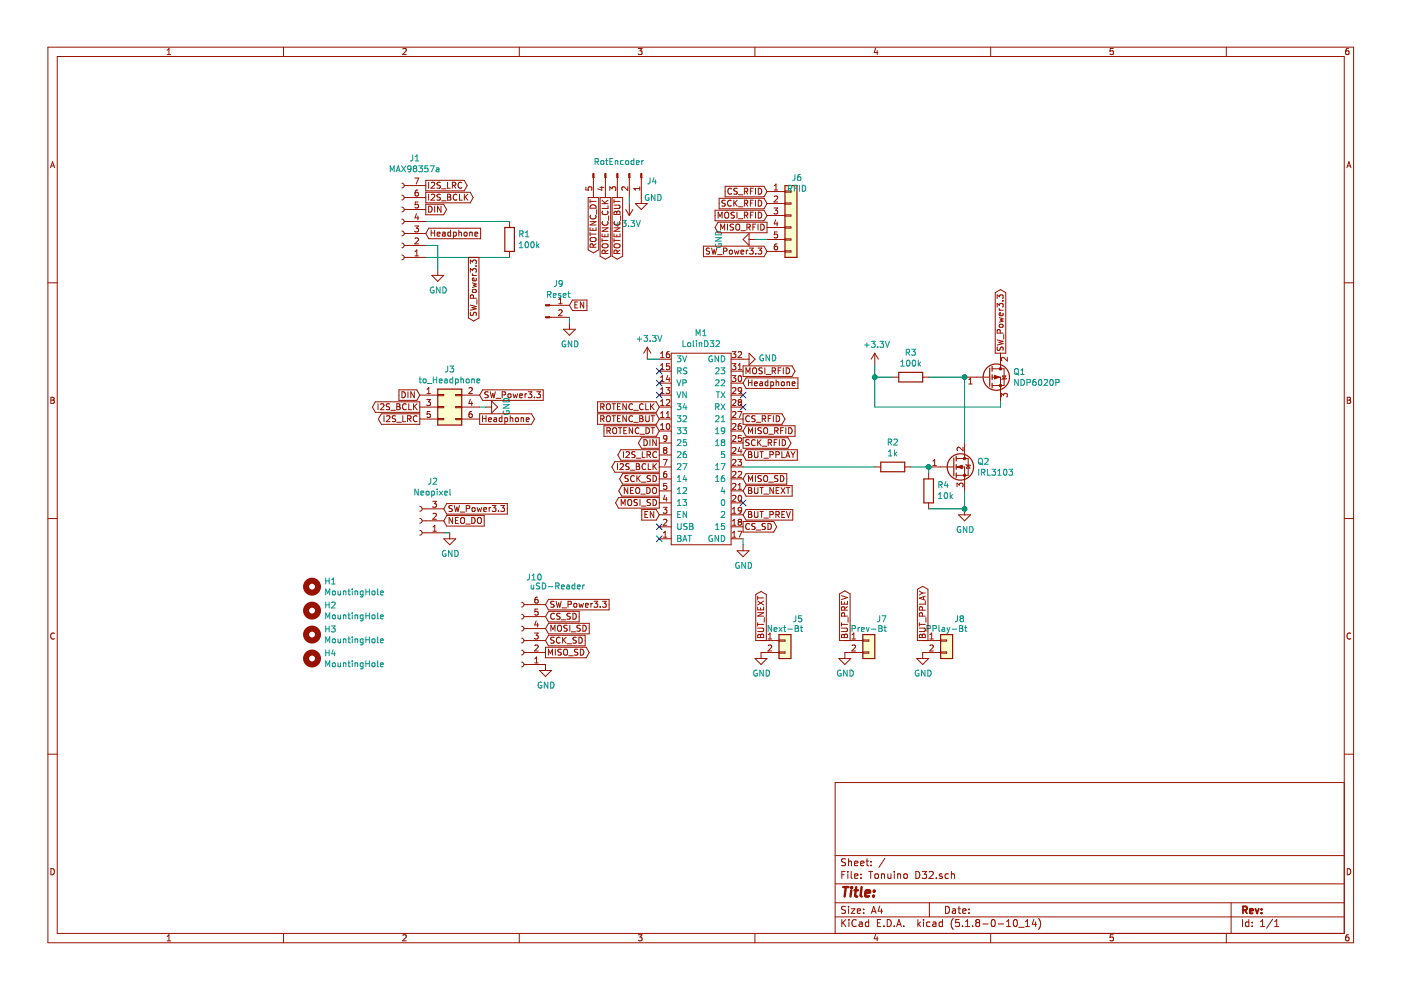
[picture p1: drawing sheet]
<svg xmlns="http://www.w3.org/2000/svg" width="297mm" height="210mm" viewBox="0 0 297 210" stroke-linecap="round" stroke-linejoin="round" font-family="sans-serif">
<path d="M.2 0h296.9v209.9h-296.9z" fill-rule="evenodd" fill="#fff" stroke="#fff" stroke-width=".21"/>
<g fill="none" stroke="#981200" stroke-width=".21">
<path d="M10.2 10h276.8v189.9h-276.8zM12.1 12h272.9v185.9h-272.9zM35.4 11.6h.8M35.4 10.6l.4-.3v1.3M60.1 10v2M85.4 10.4l.5-.1 .2 .3-.8 1h.8M110.1 10v2M135.3 10.3h.8l-.4 .5 .4 .1v.5l-.2 .2-.6-.2M160.1 10v2M185.6 10.2l-.3 .9h.9M186 10.7v.9M210 10v2"/>
<path d="M236 10.3h-.6l-.1 .6 .7-.1v.6l-.2 .2-.5-.2M260 10v2M285.9 10.3h-.4l-.1 .3-.1 .7 .2 .3 .5-.2-.1-.6h-.4l-.2 .2M10.7 35.6l.4-1.3 .5 1.3M10.8 35.2h.7M85.2 38.8a.51 .51 0 0 1 .5 .5 .51 .51 0 0 1-.5 .6M85.7 39.3h4.6M87.9 37.7h.9l-.6 1.3M90.3 38.2h8.1l.7 1.1-.7 1.2h-8.1zM90.9 38.6v1.3M91.4 38.8l.5-.2 .3 .4-.8 .9h.8M93.4 38.7l-.5-.1-.3 .3 .2 .3 .5 .2v.4l-.2 .1h-.5"/>
<path d="M94.9 38.6v1.3h.6M95.9 39.3l.6-.1 .1-.1v-.3l-.7-.2v1.3M96.2 39.3l.4 .6M97.9 38.8a.56 .56 0 0 0-.7 .1 .56 .56 0 0 0 0 .7l.3 .3 .4-.1M124.2 39.7v.6h.6l-.1-.4 .3-.3h.3l.2 .3-.1 .4M125.8 37.7v4.2M127.2 39.7h.8M127.6 39.6v.7l-.9-.3M128.4 37.7v4.2M130.9 37.7v4.2M133.1 39.6v.8l-.9-.8-.4 .3 .2 .4M133.4 37.7v4.2"/>
<path d="M135.6 39.6v.7M135.6 40h-1.2l.3 .3M136 37.7v5.5M153.7 39.5h8.3l.6 1.1-.6 1.1h-8.3zM156.3 40l-.5-.1-.2 .1 .1 .5 .6 .2v.2l-.2 .3-.5-.1M159.7 39.9h-.6v1.3M160.2 39.9v1.3M160.8 39.9a.64 .64 0 0 1 .7 .6 .64 .64 0 0 1-.7 .7zM164.1 39.4l.4-.4v1.3M285.6 35.6l.4-1.3 .4 1.3M285.7 35.2h.6M10.2 60h1.9"/>
<path d="M85.2 41.4a.51 .51 0 0 1 .5 .5 .51 .51 0 0 1-.5 .5M85.2 43.9a.51 .51 0 0 1 .5 .5 .51 .51 0 0 1-.5 .5M85.2 46.5a.51 .51 0 0 1 .5 .5 .51 .51 0 0 1-.5 .5M85.2 49a.51 .51 0 0 1 .5 .5 .51 .51 0 0 1-.5 .5M85.2 51.5a.51 .51 0 0 1 .5 .5 .51 .51 0 0 1-.5 .5M85.2 54.1a.51 .51 0 0 1 .5 .5 .51 .51 0 0 1-.5 .5M85.7 41.9h4.6M85.7 44.4h4.6M85.7 47h4.6M85.7 49.5h4.6M85.7 52h4.6M85.7 54.6h4.6"/>
<path d="M87.9 47.9h.8l-.4 .5 .3 .1 .1 .4-.2 .3-.6-.2M88 50.6l.5-.2 .2 .4-.8 .9h.8M88 54.2h.7M88 53.3l.4-.3v1.2M88.3 45.3l-.3 .9h.8M88.6 40.3h-.2a.79 .79 0 0 0-.2 1.3l.4-.1 .1-.5-.2-.2h-.3l-.2 .2M88.6 45.8v.8M88.6 42.8h-.5l-.1 .6 .5-.1 .2 .3v.3l-.2 .2-.5-.1M90.3 43.3h3.8l.6 1.1-.6 1.1h-3.8zM90.3 40.8h9.4l.6 1.1-.6 1.1h-9.4zM90.9 41.2v1.2M90.9 43.7a.64 .64 0 0 1 .7 .6 .64 .64 0 0 1-.7 .7z"/>
<path d="M90.9 48.4h11v2.2h-11l-.6-1.1zM91.4 48.8v1.3M91.4 49.4h.8M91.4 41.3l.5-.1 .3 .3-.8 .9h.8M91.5 58.4h2.6l-1.3 1.3zM92.2 43.7v1.3M92.2 48.8v1.3M92.7 49.6l.6-.1-.1-.2-.3-.1-.2 .2 .1 .6h.4M92.8 57.1v1.3M93.4 41.3l-.5-.1-.3 .2 .2 .3 .5 .3v.3l-.2 .1h-.5M93.5 43.7v1.3l-.7-1.3v1.3M93.6 42.6h1"/>
<path d="M93.6 40h1M93.9 49.3h.4l.1 .8M94.4 49.5l-.6 .3 .2 .3 .4-.1M94.9 41.2h.4l.3 .2-.3 .4 .3 .2-.2 .4h-.5zM94.9 41.8h.4M95.5 49.3l-.3-.1-.3 .3 .1 .5h.5M95.5 48.8v1.3M96.1 49.3l.4-.1 .2 .3-.1 .5h-.5M96.1 49.2v1.3M96.9 41.3a.56 .56 0 0 0-.8 .5 .56 .56 0 0 0 .8 .5M97.3 49.3h.5v.8M97.3 48.8v1.3"/>
<path d="M97.4 41.2v1.2h.6M98.4 41.2v1.2M98.5 49.3h.5l-.1 .7-.3 .1-.2-.3zM98.6 41.7l.6 .7M99.2 41.2l-.8 .7M99.3 54.6h2.2v12.8l-1.1 .7-1.1-.7zM99.6 49.3h.5v.8M99.6 49.2v.9M99.7 55.9v-.8l.5 .5 .1-.4h.6l.1 .2-.1 .5M99.7 57.7v-.8l.5 .5 .1-.4 .5-.1 .2 .3-.1 .5M100.1 58.4h.9M100.1 58l.3 .4"/>
<path d="M100.1 60l.9 .2-.6 .3 .6 .2-.9 .3M100.7 49.6l.6-.1-.1-.2-.3-.1-.2 .2v.6h.5M100.9 56.4h.1M100.9 59l.1 .4-.2 .2-.6-.1v-.5l.3-.1 .1 .7M108 47v1.2M108 53.3v1.3M124.7 41.9h2.2v11.1l-1.1 .6-1.1-.6zM125.1 42.3v.8M125.1 48.3v.5h1.3v-.5M125.1 49.3v.7M125.1 49.6h1.3M125.1 47h1.3l-1.3 .7h1.3"/>
<path d="M125.1 42.7h1.3M125.2 45.6a.58 .58 0 0 0 .5 .8 .58 .58 0 0 0 .6-.7l-.1-.1M125.3 50.4h.9l.2 .3-.2 .5h-.7a.44 .44 0 0 1-.4-.5zM125.3 43.5a.67 .67 0 0 1 .7 0 .67 .67 0 0 1 .4 .6h-1.3zM125.7 48.4v.4M125.8 52.4l-.1-.6-.2-.1-.3 .1-.1 .6h1.3M126.4 51.7l-.6 .4M126.5 44.5v.9M127.2 41.9h2.3v12.4l-1.1 .7-1.2-.7zM127.6 49.6v.6h1.3v-.6M127.6 50.6v.7M127.6 51h1.3"/>
<path d="M127.6 48.3h1.3l-1.3 .7h1.3M127.6 43.2h1.3M127.6 42.4l.8 .8M127.7 51.9l.4-.2 .8 .2v.5l-.8 .1a.45 .45 0 0 1-.5-.5zM127.8 44.8a.55 .55 0 0 0 .1 .7 .55 .55 0 0 0 .7 0l.3-.4-.1-.3M127.8 47a.56 .56 0 0 0 .5 .8 .56 .56 0 0 0 .5-.8M128.3 49.8v.4M128.3 53.7v-.6h-.5l-.2 .6h1.3M128.9 53l-.6 .4M128.9 43.6v.6h-1.3M128.9 42.4l-.7 .6M129 45.8v.9"/>
<path d="M129.3 40.4v-.8l.5 .4 .1-.3 .4-.1 .3 .3-.2 .5M129.8 41.9h2.2v12.4l-1.1 .7-1.1-.7zM130.2 43.5h1l.2 .2v.3l-.2 .2h-1M130.2 49.6v.6h1.2v-.6M130.2 42.7h1.2M130.2 51h1.2M130.2 48.3h1.2l-1.2 .7h1.2M130.2 42.3v.8M130.2 50.6v.7M130.3 51.9l.3-.2 .8 .2v.5l-.8 .1a.45 .45 0 0 1-.4-.5zM130.3 44.9l.2-.1 .3 .2 .2-.2h.3l.1 .7h-1.2zM130.3 47a.56 .56 0 0 0 .5 .8 .56 .56 0 0 0 .5-.8"/>
<path d="M130.8 45v.5M130.8 49.8v.4M130.8 53.7v-.6h-.5l-.1 .6h1.2M131.4 53l-.6 .4M131.6 45.8v.9M132.7 44.4l.7 1.3M133.4 43.2v2.5M134.2 44.4l-.8 1.3M134.7 43.2h2.5l-1.2 1.2zM149.1 52.2h12.9l.6 1.1-.6 1.1h-12.9zM150.4 52.7l-.4-.1-.2 .1v.5l.5 .1 .1 .3-.2 .3-.5-.1M150.9 52.6l.3 1.3 .2-.9 .3 .9 .3-1.3"/>
<path d="M151.6 44.6h10.4l.6 1.1-.6 1.1h-10.4zM152.1 54h1M152.2 47.1h10.4v2.2h-10.4l-.6-1.1zM152.3 46.3v-1.3l.4 .9 .4-.9v1.3M152.5 42h9.5l.6 1.2-.6 1.1h-9.5zM152.8 48.8v-1.3l.4 .9 .4-.9v1.3M153.4 53.3l.6-.1 .1-.2v-.3l-.7-.1v1.3M153.7 45.2l.2-.2a.45 .45 0 0 1 .6 .4l-.2 .8h-.5a.92 .92 0 0 1-.1-1zM153.8 42.5l-.5-.1-.2 .2 .1 .4 .5 .2 .1 .3-.3 .2h-.4M154.2 47.5v1.3M154.7 53.1l.3-.1 .3 .3-.1 .5-.5-.1zM155 42.6a.56 .56 0 0 0-.8 .5 .56 .56 0 0 0 .8 .5"/>
<path d="M155.1 40a.56 .56 0 0 0-.7 .1 .56 .56 0 0 0 0 .8l.3 .3 .4-.2M155.5 47.6l-.5-.1-.1 .1v.5l.5 .2 .1 .3-.2 .2-.5-.1M155.6 42.4v1.3M155.7 45.1l-.5-.1-.2 .1v.4l.6 .2 .1 .3-.2 .3-.5-.1M155.7 53l.2 .9 .3-.6 .2 .6 .3-.9M155.8 43l.5 .7M156 47.7l.3-.2a.44 .44 0 0 1 .5 .5v.6l-.5 .2-.3-.2zM156.3 45v1.3M156.3 42.4l-.7 .8M156.6 46.4h.9M156.6 43.8h.9M156.6 41.3h.9"/>
<path d="M157.1 53.4l.6-.1-.1-.2-.3-.1-.2 .2 .1 .6h.4M157.1 48.9h1M157.8 43.1h.6l.1-.5-.7-.2v1.3M157.8 40.6l.6-.1 .1-.5-.7-.1v1.3M157.8 45.6h.6l.1-.5-.7-.1v1.3M158.1 45.6l.4 .7M158.1 43.1l.4 .6M158.1 40.6l.4 .6M158.2 53v.9M158.4 48.2l.6-.1v-.5l-.6-.1v1.3M158.6 53l-.4 .3M158.7 48.2l.4 .6"/>
<path d="M158.8 49.5v2.5l-1.3-1.2zM158.8 50.8h1.3M158.9 52.6h.8l-.4 .5 .3 .1 .1 .4-.2 .3-.6-.2M159.1 43.1h.4M159.1 40.5h.4M159.1 45.6h.4M159.6 48.1h.4M159.7 45h-.6v1.3M159.7 42.4h-.6v1.3M160.2 42.4v1.3M160.2 45v1.3M160.2 53.7v.2"/>
<path d="M160.2 47.5h-.6v1.3M160.7 47.5v1.3M160.7 52.6h.8l-.4 .5 .4 .1v.5l-.2 .2-.6-.2M160.8 42.4a.64 .64 0 0 1 .7 .7 .64 .64 0 0 1-.7 .6zM160.8 45a.64 .64 0 0 1 .7 .6 .64 .64 0 0 1-.7 .7zM161.3 47.5a.64 .64 0 0 1 .7 .7 .64 .64 0 0 1-.7 .6zM162.6 50.8h3.8M162.6 40.6h3.8M162.6 43.2h3.8M162.6 45.7h3.8M162.6 48.2h3.8M162.6 53.3h3.8"/>
<path d="M164.1 44.1h.8l-.4 .5 .3 .1 .1 .4-.3 .3-.5-.2M164.1 41.7l.5-.1 .3 .3-.8 .9h.8M164.1 40.3h.8M164.5 46.6l-.4 .9h.8M164.8 51.7h-.3a.79 .79 0 0 0-.1 1.3l.4-.1 .1-.5-.3-.2h-.2l-.3 .2M164.8 47.1v.8M164.8 49.2h-.6l-.1 .6 .5-.1 .3 .2v.3l-.3 .2-.5-.1M166.4 43h1.3v.3h-1.3zM166.4 40.5h1.3v.2h-1.3zM166.4 45.6h1.3v.2h-1.3zM166.4 48.1h1.3v.3h-1.3zM166.4 50.6h1.3v.3h-1.3z"/>
<path d="M166.4 53.2h1.3v.2h-1.3zM285 60h2M99.7 64.7l1.3 .3-.9 .2 .9 .3-1.3 .3M99.8 66.2l-.1 .5 .1 .2 .5-.1 .2-.5 .3-.1 .2 .2-.1 .5M100.2 61.5l.6-.1 .2 .2-.1 .3-.6 .1zM100.4 63.2l-.1-.6h-.5l-.1 .6h1.3M101.1 63.5v1M116.5 67.3h4.2M116.5 64.7h4.2M118.5 64.4h.7M118.5 63.5l.3-.4v1.3M118.5 65.8l.4-.1 .3 .3-.8 .9h.8"/>
<path d="M119.5 69.8h2.5l-1.3 1.3zM120.7 68.5v1.3M121.4 63.6h3v2.3h-3l-.7-1.2zM121.9 64.6h.4M122.5 64h-.6v1.3h.6M123.8 64v1.3l-.8-1.3v1.3M137.2 73.6l-.7 1.3M137.2 73.6v2.6M137.2 73.6l.8 1.3M139.8 78.7h2.5M139.8 76.2h2.5M140.1 74.9l.3-.3v1.2"/>
<path d="M140.1 77.5l.3-.4v1.3M140.1 80l.3-.4v1.3M140.1 78.4h.7M140.1 75.8h.7M141.6 79.6l-.3 .9h.8M141.9 74.6l-.4 .1-.2 .4v.6l.6 .1 .1-.2-.1-.5-.4-.1-.2 .3M141.9 77.1h-.6v.6l.5-.1 .2 .2v.3l-.2 .3-.5-.2M142.3 74.9h12.7v40.6h-12.7zM155 78.7h2.5M155 76.2h3.8M155.2 79.6h.8l-.4 .5 .4 .1v.6l-.2 .1-.6-.1M155.2 77.1h.8l-.4 .5 .4 .1v.5l-.2 .2-.6-.2"/>
<path d="M155.2 74.6h.8l-.4 .4 .4 .2v.5l-.2 .1-.6-.1M156.5 77.5l.4-.4v1.3M156.5 78.4h.7M156.5 74.7l.5-.1 .2 .3-.7 .9h.7M156.6 79.8l.2-.2a.67 .67 0 0 1 .5 .7 .67 .67 0 0 1-.5 .6l-.3-.5zM157.5 77.6h10.4l.7 1.1-.7 1.1h-10.4zM158.2 79.3v-1.3l.4 .9 .4-.9v1.3M158.8 74.9l1.3 1.3-1.3 1.2zM159.6 78.2l.3-.2 .3 .1a.78 .78 0 0 1-.1 1.2l-.5-.2zM161.6 78.1l-.5-.1-.2 .1 .1 .4 .6 .3v.2l-.2 .3-.5-.1M162.2 78v1.3M162.4 79.4h1"/>
<path d="M163.7 78.6l.7-.1v-.4l-.7-.1v1.3M164 78.6l.5 .7M165 78.6h.4M165.6 78h-.6v1.3M166.1 78v1.3M166.7 78a.64 .64 0 0 1 .7 .6 .64 .64 0 0 1-.7 .7zM185.5 74.9v2.5M185.5 74.9l-.8 1.3M185.5 74.9l.7 1.3M189.3 80h1.2M195.6 80h1.3M204.5 80h5.3"/>
<path d="M210.3 80h1.8v5M210.3 78.2h2.6v3.5h-2.6M211 62l1.1-.6 1.1 .6v12.9h-2.2zM211.4 63.3v-.8l.5 .4 .1-.3h.6l.1 .5-.1 .2M211.4 65.1v-.8l.5 .5 .1-.4 .5-.1 .2 .3-.1 .5M211.4 72.1l1.3 .3-.9 .2 .9 .3-1.3 .3M211.5 73.6l-.1 .4 .1 .3h.4l.3-.6 .3-.1 .2 .2-.1 .5M211.8 65.4l.3 .4M211.8 67.3l.9 .3-.6 .2 .6 .3-.9 .2M211.8 65.8h.9M211.9 68.9l.6-.2 .2 .5-.2 .2h-.4l-.3-.2zM212.1 70.6l-.1-.6-.2-.1-.3 .1-.1 .6h1.3"/>
<path d="M212.1 74.9v3.3M212.5 79.7h.8l-.4 .6zM212.6 63.8h.1M212.6 66.4l.1 .3-.2 .2h-.6v-.5l.3-.1 .1 .6M212.8 70.9v1M213.6 75.8v.8l-.9-.8-.4 .2 .1 .5M10.8 84.2h.4l.3 .3-.3 .3 .3 .3-.2 .4h-.5zM10.8 84.8h.4M79.6 85.2h9.4v2.2h-9.4l-.6-1.1zM80.1 85.6v1.3M80.7 85.7l.5-.1 .2 .4-.8 .9h.8M80.9 87.7h8.1v2.3h-8.1l-.7-1.2z"/>
<path d="M81.4 88.1v1.3M81.9 88.3l.5-.2 .3 .4-.8 .9h.8M82.6 85.7l-.5-.1-.2 .1v.4l.6 .2 .1 .3-.2 .3-.5-.1M82.9 87h.9M83.9 88.2l-.5-.1-.2 .2v.3l.6 .3 .1 .3-.3 .2h-.4M84.1 86.2h.5M84.1 89.5h1M84.1 85.6l.6 .1 .1 .3-.2 .2 .3 .2-.2 .4-.6 .1zM84.6 82.7h3.8l.6 1.1-.6 1.1h-3.8zM85.2 83.1a.64 .64 0 0 1 .8 .6 .64 .64 0 0 1-.8 .6zM85.4 88.1v1.3h.6M86.1 85.7a.56 .56 0 0 0-.7 .1 .56 .56 0 0 0 0 .8l.4 .3 .3-.2"/>
<path d="M86.4 88.8l.7-.1v-.4l-.7-.2v1.3M86.5 83.1v1.2M86.7 85.6v1.3h.6M86.7 88.8l.5 .6M87.7 85.6v1.3M87.8 83.1v1.2l-.7-1.2v1.2M87.9 86.2l.5 .7M88.4 88.3a.56 .56 0 0 0-.8 .5 .56 .56 0 0 0 .8 .5M88.4 85.6l-.7 .7M89 88.8h3.8M89 86.3h3.8M89 83.8h3.8"/>
<path d="M90.5 84.7h.8l-.5 .5 .4 .1 .1 .5-.3 .2-.5-.1M90.5 83.4h.8M90.5 82.5l.4-.3v1.2M91.2 87.3h-.6l-.1 .6 .5-.2 .3 .3v.3l-.3 .2-.5-.1M92.8 83.6h1.3v.3h-1.3zM92.8 86.2h1.3v.2h-1.3zM92.8 88.7h1.3v.3h-1.3zM96.6 88.7h1.3v.3h-1.3zM96.6 83.6h1.3v.3h-1.3zM96.6 86.2h1.3v.2h-1.3zM97.9 88.8h3.8M97.9 86.3h3.8"/>
<path d="M97.9 83.8h3.8M99.4 82.3l.5-.1 .2 .3-.7 .9h.7M99.7 84.7l-.3 .8h.8M100 87.3h-.2a.79 .79 0 0 0-.1 1.2h.3l.1-.5-.2-.3h-.2l-.3 .3M100 85.1v.9M101.7 87.7h11l.6 1.1-.6 1.2h-11zM102.3 88.7h.7M102.3 88.1v1.3M102.3 82.7h12.9v2.2h-12.9l-.6-1.1zM103 86.3h1.2M103 88.1v1.3M103.5 83.1h-.5l-.2 .1v.3l.6 .3 .1 .3-.2 .2h-.5"/>
<path d="M103.6 89l.6-.1-.1-.3h-.3l-.2 .1 .1 .7h.4M103.9 83.1l.3 1.2 .3-.9 .2 .9 .3-1.2M104.2 85l1.3 1.3-1.3 1.3zM104.7 88.6h.5l.1 .8M105.2 84.5h1M105.3 88.9l-.6 .2 .1 .3h.5M106.4 88.6h-.3l-.3 .2 .1 .6h.5M106.4 88.1v1.3M106.5 83.7h.6l.1-.2-.1-.3-.6-.1v1.2M107 88.6h.4l.2 .2-.1 .6h-.5M107 88.6v1.2M107.7 83.6l.2-.1 .4 .1-.1 .7-.5-.1z"/>
<path d="M108.2 88.7l.5-.1v.8M108.2 88.1v1.3M108.8 83.5l.2 .8 .3-.6 .2 .6 .2-.8M109.4 88.6l.5 .1-.1 .7h-.3l-.2-.2zM110.2 83.9l.6-.1-.1-.3h-.3l-.2 .2v.6h.5M110.5 88.7l.5-.1v.8M110.5 88.6v.8M111.3 83.5v.8M111.6 89l.6-.1-.1-.3h-.3l-.2 .1v.7h.5M111.7 83.5l-.4 .2M112 83.1h.8l-.5 .4 .4 .2v.5l-.2 .1-.5-.1M113.3 84.2v.1"/>
<path d="M113.8 83.1h.8l-.4 .4 .3 .2v.6l-.7-.1M126.7 85.2h12.4l.7 1.1-.7 1.1h-12.4zM126.7 87.7h12.4l.7 1.1-.7 1.2h-12.4zM127.4 86.3l.6-.1v-.5l-.6-.1v1.3M127.4 88.8l.6-.1v-.4l-.6-.2v1.3M127.7 88.8l.4 .6M127.7 86.3l.4 .6M128 90.3h11.1l.7 1.1-.7 1.1h-11.1zM128.6 88.3l.3-.2a.45 .45 0 0 1 .5 .5l-.2 .8h-.4a.92 .92 0 0 1-.2-1.1zM128.6 85.8l.3-.2a.45 .45 0 0 1 .5 .4l-.2 .8h-.4a.92 .92 0 0 1-.2-1zM128.7 91.3h.6l.1-.2-.1-.3-.6-.1v1.2M129 91.3l.4 .6"/>
<path d="M129.8 88.1h.7M129.8 85.6h.7M130 90.9l.2-.2a.44 .44 0 0 1 .5 .4v.7l-.5 .1-.2-.1zM130.1 85.6v1.3M130.1 88.1v1.3M130.4 97.9h9.4v2.2h-9.4l-.7-1.1zM130.9 88.7h.4M130.9 86.2h.4M130.9 98.3v1.3M131.1 90.7h.7M131.4 98.4l.5-.1 .3 .3-.8 1h.8M131.5 90.7v1.2"/>
<path d="M131.5 88.1h-.6v1.3h.6M131.5 85.6h-.6v1.3h.6M131.6 95.3h8.2v2.3h-8.2l-.6-1.1zM132.2 95.8v1.2M132.3 91.3h.4M132.7 95.9l.5-.1 .3 .3-.8 .9h.8M132.8 85.6v1.3l-.7-1.3v1.3M132.8 88.1v1.3l-.7-1.3v1.3M132.8 90.7h-.5v1.2h.5M133.4 98.4l-.5-.1-.2 .1v.4l.6 .2 .1 .3-.2 .3-.5-.1M133.6 99.7h1M134.1 90.7v1.2l-.7-1.2v1.2"/>
<path d="M134.1 88.3a.56 .56 0 0 0-.8 .5 .56 .56 0 0 0 .8 .5M134.1 85.7a.56 .56 0 0 0-.8 .5 .56 .56 0 0 0 .8 .5M134.4 89.5h.9M134.4 87h.9M134.6 95.8h-.4l-.2 .1v.3l.5 .3 .1 .3-.2 .2h-.5M134.9 98.3l.6 .1 .1 .2-.3 .3 .3 .2-.1 .4-.6 .1zM134.9 97.2h1M134.9 98.9h.4M135.5 90.8a.58 .58 0 0 0-.8 .5 .58 .58 0 0 0 .7 .6l.1-.1M135.6 88.1l.6 .2 .1 .2-.2 .2 .3 .3-.2 .4h-.6zM135.6 88.7h.5M135.7 92.1h1"/>
<path d="M136 92.8h3.8v2.2h-3.8l-.6-1.1zM136.2 95.8v1.2h.6M136.4 85.7a.56 .56 0 0 0-.8 .1 .56 .56 0 0 0 0 .8l.4 .3 .4-.2M136.5 93.2a.64 .64 0 0 1 .8 .7 .64 .64 0 0 1-.8 .6zM136.9 98.4a.56 .56 0 0 0-.7 .1 .56 .56 0 0 0 0 .8l.3 .3 .4-.2M136.9 88.1v1.1l.2 .2h.4l.1-.2v-1.1M136.9 85.6v1.3h.6M137 90.7a.64 .64 0 0 1 .7 .6 .64 .64 0 0 1-.7 .6zM137.2 96.4l.7-.1v-.4l-.7-.1v1.2M137.4 98.3v1.3h.7M137.5 96.4l.4 .6M137.8 93.2v1.3"/>
<path d="M137.9 85.6v1.3M138.1 88.1h.7M138.1 90.7h.7M138.1 86.2l.6 .7M138.4 88.1v1.3M138.4 90.7v1.2M138.5 98.3v1.3M138.7 85.6l-.8 .7M138.7 98.9l.5 .7M139.1 93.2v1.3l-.7-1.3v1.3M139.2 95.9a.56 .56 0 0 0-.8 .5 .56 .56 0 0 0 .8 .5M139.2 98.3l-.7 .7"/>
<path d="M139.8 91.4h2.5M139.8 88.8h2.5M139.8 86.3h2.5M139.8 83.8h2.5M139.8 81.2h2.5M139.8 99h2.5M139.8 96.5h2.5M139.8 93.9h2.5M140.1 91.1h.7M140.1 82.5l.3-.3v1.2M140.1 85.1l.3-.4v1.3M140.1 87.6l.3-.3v1.2"/>
<path d="M140.1 90.1l.3-.3v1.3M140.1 88.5h.7M140.1 86h.7M140.1 83.4h.7M140.1 80.9h.7M140.6 97.4h.9l-.6 1.3M140.9 95.4l-.2 .3v.2l.2 .2h.4l.1-.2v-.2l-.3-.3M140.9 95.4l-.2-.2 .2-.3h.2l.3 .2-.3 .3M140.9 95.4h.2M141.2 82.2h.8l-.4 .5 .3 .1 .1 .4-.2 .2-.6-.1M141.3 84.8l.5-.1 .2 .4-.8 .9h.8M141.3 88.5h.7"/>
<path d="M141.3 87.6l.3-.3v1.2M141.3 99.9h-.3a.79 .79 0 0 0-.1 1.3h.4l.1-.5-.3-.3h-.2l-.2 .3M141.4 89.9l.2-.1a.67 .67 0 0 1 .4 .6 .67 .67 0 0 1-.4 .7l-.3-.5zM141.4 92.9l-.3 .2h-.3l-.1-.2v-.4l.4-.2 .3 .3-.2 .9-.4 .1M141.9 80.1v.8M155 91.4h2.5M155 88.8h2.5M155 86.3h2.5M155 83.8h2.5M155 81.2h2.5M155 99h2.5M155 96.5h2.5"/>
<path d="M155 93.9h2.5M155.3 89.9l.5-.1 .2 .3-.8 1h.8M155.3 87.4l.5-.1 .2 .3-.8 .9h.8M155.3 84.8l.5-.1 .2 .4-.8 .9h.8M155.3 82.3l.5-.1 .2 .3-.8 .9h.8M155.3 92.5l.5-.2 .2 .4-.8 .9h.8M155.3 95l.5-.1 .2 .3-.8 .9h.8M155.3 97.5l.5-.1 .2 .4-.8 .9h.8M156.5 97.4h.7l-.4 .5 .4 .1v.4l-.2 .3-.5-.2M156.5 87.3h.8l-.5 1.2M156.8 85.3l-.3 .2 .1 .4 .2 .1 .3-.1 .1-.1v-.3l-.2-.2M156.8 85.3l-.3-.3 .3-.3h.2l.2 .3-.2 .3"/>
<path d="M156.8 85.3h.2M156.8 94.8l-.3 .9h.8M157.1 89.8l-.4 .1-.2 .4 .1 .6 .5 .1 .1-.2-.1-.5h-.3l-.3 .2M157.1 95.3v.8M157.2 92.3h-.6l-.1 .6 .5-.1 .2 .3v.3l-.2 .2-.5-.1M157.2 82.7l-.2 .3-.4-.1v-.6l.4-.1 .2 .2v.7l-.2 .3h-.4M157.5 92.8h9.6l.6 1.1-.6 1.1h-9.6zM157.5 87.7h8.3l.6 1.1-.6 1.2h-8.3zM158.2 90.3h10.4v2.2h-10.4l-.7-1.1zM158.2 80.1h11v2.3h-11l-.7-1.2zM158.2 95.3h10.8v2.3h-10.8l-.7-1.1zM158.7 95.8h.4l.3 .2-.3 .4 .3 .2-.1 .4h-.6z"/>
<path d="M158.7 80.5v1.3M158.7 91.9v-1.2l.4 .9 .5-.9v1.2M158.7 81.1h.7M158.7 96.4h.4M158.8 93.3l-.4-.1-.2 .1v.4l.5 .3 .1 .3-.2 .2-.5-.1M158.9 88.3a.56 .56 0 0 0-.8 .5 .56 .56 0 0 0 .8 .5M159.4 80.5v1.3M160 95.8v1l.2 .2h.4l.1-.2v-1M160 81.4l.6-.1-.1-.3h-.3l-.2 .1v.6h.5M160.1 88.2l-.5-.1-.2 .2v.3l.6 .3 .1 .3-.2 .2h-.5M160.1 93.3a.56 .56 0 0 0-.7 .1 .56 .56 0 0 0 0 .8l.3 .3 .4-.1M160.2 90.7v1.2"/>
<path d="M160.3 89.5h1M160.6 93.2v1.3M160.8 93.8l.6 .7M161.1 95.8h.7M161.1 81h.5l.1 .8M161.4 93.2l-.8 .8M161.4 90.8l-.5-.1-.2 .1v.4l.6 .2 .1 .3-.2 .2h-.5M161.5 95.8v1.2M161.6 88.8l.6-.1 .1-.1v-.3l-.7-.2v1.3M161.6 94.6h1M161.7 81.3l-.7 .2 .2 .3 .5-.1M161.9 88.8l.4 .6"/>
<path d="M162 90.9l.2-.2a.44 .44 0 0 1 .6 .4l-.1 .7-.5 .1-.2-.1zM162 97.2h.9M162.8 81h-.4l-.2 .2 .1 .5h.5M162.8 80.5v1.3M162.9 93.9l.6-.1 .1-.2-.1-.3-.6-.1v1.3M162.9 88.7h.4M163 92.1h1M163.2 93.9l.4 .6M163.2 96.4h.6l.2-.2-.1-.3-.7-.1v1.2M163.4 81h.4l.2 .2-.1 .5h-.5M163.4 81v1.2M163.5 88.1h-.6v1.3"/>
<path d="M164 88.1v1.3M164.1 93.8h.5M164.2 91.3l.7-.1v-.4l-.7-.1v1.2M164.5 96.4h.6l.1-.2v-.3l-.7-.1v1.2M164.6 80.5v1.3M164.6 81.1l.4-.1 .1 .8M164.6 91.3l.4 .6M164.6 88.1a.64 .64 0 0 1 .7 .7 .64 .64 0 0 1-.7 .6zM164.8 93.2h-.7v1.3M165.2 93.2v1.3M165.5 91.3h.4M165.8 95.8v1.2h.6"/>
<path d="M165.8 81l.5 .1-.1 .6-.3 .1-.3-.2zM165.8 93.2a.64 .64 0 0 1 .8 .7 .64 .64 0 0 1-.8 .6zM166.1 90.7h-.6v1.2M166.6 97l.4-1.2 .5 1.2M166.6 90.7v1.2M166.7 96.7h.6M166.9 81.1l.4-.1 .1 .8M166.9 81v.8M167.2 90.7a.64 .64 0 0 1 .8 .6 .64 .64 0 0 1-.8 .6zM167.7 95.8l.4 .6M168 81.4l.6-.1-.1-.3h-.4l-.1 .1v.6h.5M168.1 96.4v.6"/>
<path d="M168.6 95.8l-.5 .6M185.5 99h1.2M191.8 99h1.3M196.9 99h5.3M197.8 98.7h.7M197.8 97.8l.4-.4v1.3M202.7 99h1.8v5.1M202.7 97.2h2.6v3.6h-2.6M204.2 94.8v.8l-.9-.8-.4 .3 .1 .5M204.5 93.9v3.3M204.8 98.5l1 .3M205.3 98.6l.4 .7h-.8z"/>
<path d="M205.4 81.4h.7M205.4 80.5l.4-.4v1.3M212.3 84.2v-.8l.5 .4 .1-.3 .4-.1 .3 .2-.2 .6M213.4 80.2l-1 .3M285.6 84.2h.5l.2 .3-.2 .3 .3 .3-.2 .4h-.6zM285.6 84.8h.5M10.2 109.9h1.9M89 107.4a.51 .51 0 0 1 .5 .5 .51 .51 0 0 1-.5 .5M89 109.9a.51 .51 0 0 1 .5 .5 .51 .51 0 0 1-.5 .5M89 112.5a.51 .51 0 0 1 .5 .5 .51 .51 0 0 1-.5 .5M89.5 107.9h4.6M89.5 110.4h4.6"/>
<path d="M89.5 113h4.6M91.7 106.3h.8l-.4 .5 .4 .1v.4l-.2 .3-.6-.2M91.8 112.6h.7M91.8 109l.5-.2 .2 .4-.8 .9h.8M91.8 111.7l.4-.3v1.2M94.1 114.2h2.5l-1.2 1.3zM94.7 106.8h12.9v2.2h-12.9l-.6-1.1zM94.7 109.3h8v2.2h-8l-.6-1.1zM95.4 113v1.2M95.9 107.3l-.5-.1-.2 .1v.4l.6 .2 .1 .3-.2 .2h-.5M96 109.7v1.3l-.8-1.3v1.3M96.3 107.2l.3 1.2 .3-.9 .2 .9 .3-1.2"/>
<path d="M96.6 110.3h.4M97.2 109.7h-.6v1.3h.6M97.6 108.6h1M97.7 109.9l.3-.2a.44 .44 0 0 1 .5 .4l-.1 .7-.4 .2-.3-.2zM98.8 111.1h.9M98.9 107.8h.6l.1-.2-.1-.3-.6-.1v1.2M100 109.7a.64 .64 0 0 1 .7 .7 .64 .64 0 0 1-.7 .6zM100.1 107.7l.2-.1 .4 .1-.1 .7-.5-.1zM101.2 107.6l.2 .8 .2-.6 .3 .6 .2-.8M101.4 109.8l.1-.1a.44 .44 0 0 1 .6 .4l-.1 .7-.2 .2-.4-.1-.2-.3zM102.6 108l.5-.1v-.2l-.4-.1-.1 .2v.6h.5M103.7 107.6v.8"/>
<path d="M104.1 107.6l-.4 .2M104.4 107.2h.8l-.5 .5 .4 .1v.5l-.2 .1-.5-.1M105.7 108.3v.1M106.2 107.2h.8l-.5 .5 .4 .1v.6l-.7-.1M131.1 105.5h8.7v2.2h-8.7l-.6-1.1zM131.7 107.2v-1.3l.4 .9 .4-.9v1.3M131.8 103h8v2.2h-8l-.6-1.1zM132 100.4h7.8v2.3h-7.8l-.6-1.2zM133.1 103.4v1.2l-.7-1.2v1.2M133.2 106.1l.2-.2a.45 .45 0 0 1 .5 .4v.7l-.5 .2-.2-.2zM133.2 100.9l-.5-.1-.2 .2 .1 .4 .5 .2 .1 .3-.2 .2h-.5M133.7 104h.4"/>
<path d="M134.3 103.4h-.6v1.2h.6M134.5 101a.56 .56 0 0 0-.8 .5 .56 .56 0 0 0 .8 .5M134.9 103.5l.2-.1h.3a.78 .78 0 0 1-.1 1.2l-.4-.1zM135 100.8v1.3M135.1 106l-.5-.1-.1 .1v.4l.5 .2 .1 .3-.2 .3-.5-.1M135.2 101.4l.5 .7M135.7 105.9v1.3M135.7 100.8l-.7 .8M135.9 104.8h.9M136 102.2h1M136 107.3h1M136.1 108h3l.7 1.2-.7 1.1h-3z"/>
<path d="M136.7 109.1h.4M137.1 103.4a.64 .64 0 0 1 .8 .6 .64 .64 0 0 1-.8 .6zM137.3 108.4h-.6v1.3h.6M137.9 100.9l-.5-.1-.2 .3 .1 .3 .6 .2v.4l-.7 .1M137.9 106l-.5-.1-.2 .3 .1 .3 .6 .2v.4h-.7M138.4 103.5l.3-.1a.44 .44 0 0 1 .5 .4l-.1 .7-.4 .1-.3-.1zM138.5 100.8a.64 .64 0 0 1 .7 .7 .64 .64 0 0 1-.7 .6zM138.5 105.9a.64 .64 0 0 1 .7 .6 .64 .64 0 0 1-.7 .7zM138.6 108.4v1.3l-.7-1.3v1.3M139.8 114.2h2.5M139.8 111.7h2.5M139.8 109.2h2.5"/>
<path d="M139.8 106.6h2.5M139.8 104.1h2.5M139.8 101.5h2.5M140.6 107.6h.8l-.4 .4 .3 .2 .1 .4-.3 .2-.5-.1M140.7 113.9h.7M140.7 113l.3-.4v1.3M140.7 110.2l.4-.1 .3 .4-.8 .9h.8M141 105l-.3 .9h.8M141.3 105.5v.8M141.3 102.5h-.6v.6l.4-.1 .3 .2v.3l-.3 .3-.4-.2M155 114.2h2.5M155 111.7h2.5"/>
<path d="M155 109.2h2.5M155 106.6h2.5M155 104.1h2.5M155 101.5h2.5M155.3 113.9h.7M155.3 107.9l.4-.3v1.2M155.3 110.5l.4-.4v1.3M155.3 113l.4-.4v1.3M155.3 111.4h.7M155.3 108.8h.7M155.3 105.1l.5-.1 .2 .4-.8 .9h.8M155.3 100.1l.5-.2 .2 .4-.8 .9h.8"/>
<path d="M155.3 102.6l.5-.1 .2 .3-.8 1h.8M156.3 116.8h2.5l-1.3 1.2zM156.5 112.6h.8l-.5 1.3M156.5 100.1l.5-.2 .2 .4-.7 .9h.7M156.5 103.8h.7M156.5 102.8l.4-.3v1.3M156.6 105.1l.2-.1a.67 .67 0 0 1 .5 .7 .67 .67 0 0 1-.5 .6l-.3-.5zM156.8 110.7l-.3 .2 .1 .3 .2 .2 .3-.1 .1-.2v-.2l-.2-.2M156.8 110.7l-.3-.3 .3-.3h.2l.2 .3-.2 .3M156.8 110.7h.2M157.2 108.1l-.2 .2h-.4v-.6l.4-.1 .2 .2v.7l-.2 .3h-.4M157.5 110.6h6.5l.7 1.1-.7 1.1h-6.5z"/>
<path d="M157.5 115.5v1.3M158.2 108h9.9v2.3h-9.9l-.7-1.1zM158.2 103h9.8v2.2h-9.8l-.7-1.1zM158.2 100.4h8.6v2.3h-8.6l-.7-1.2zM158.7 108.4h.4l.3 .3-.3 .4 .3 .2-.1 .4h-.6zM158.7 104h.4M158.7 103.4h.4l.3 .2-.3 .4 .3 .2-.1 .4h-.6zM158.7 102.1v-1.3l.4 .9 .5-.9v1.3M158.7 109.1h.4M158.9 111.1a.56 .56 0 0 0-.8 .5 .56 .56 0 0 0 .8 .5M160 108.4v1.1l.2 .2h.4l.1-.2v-1.1M160 103.4v1l.2 .2h.4l.1-.2v-1"/>
<path d="M160.1 111.1l-.5-.1-.2 .1v.4l.6 .2 .1 .3-.2 .3-.5-.1M160.2 100.8v1.3M160.3 112.4h1M161.1 103.4h.7M161.1 108.4h.7M161.4 100.9l-.5-.1-.2 .2v.3l.6 .3 .1 .3-.2 .2h-.5M161.5 103.4v1.2M161.5 108.4v1.3M162 101l.2-.2a.44 .44 0 0 1 .6 .5l-.1 .6-.5 .2-.2-.2zM162 104.8h.9M162 109.8h.9M162.3 111.1l-.5-.1-.2 .1v.4l.6 .2 .1 .3-.3 .3-.4-.1"/>
<path d="M162.8 111a.64 .64 0 0 1 .7 .6 .64 .64 0 0 1-.7 .7zM163 102.2h1M163.2 109.1h.6l.2-.2-.1-.3-.7-.2v1.3M164 103.4v1.2l-.8-1.2v1.2M164.5 109.1h.6l.1-.2v-.3l-.7-.2v1.3M164.6 104h.4M164.8 109.1l.4 .6M164.9 100.9l-.4-.1-.3 .2v.3l.6 .3 .1 .3-.2 .2h-.5M165.2 103.4h-.6v1.2h.6M165.5 100.8a.64 .64 0 0 1 .7 .7 .64 .64 0 0 1-.7 .6zM165.6 103.4l.8 1.2M165.8 109.1h.4"/>
<path d="M166.4 108.4h-.6v1.3h.6M166.4 103.4l-.8 1.2M166.7 103.4h.8M166.7 108.4l.5 1.3 .4-1.3M167.1 103.4v1.2M196.9 100.3v1.2M196.9 106.6v1.3M202.9 103.2v-.8l.5 .5 .1-.4 .5-.1 .2 .3-.1 .5M203.2 109.2h2.6l-1.3 1.2zM204.5 107.9v1.3M285 109.9h2M11.5 134.3a.58 .58 0 0 0-.8 .5 .58 .58 0 0 0 .8 .6"/>
<path d="M110.6 127.7a.51 .51 0 0 1 .5 .5 .51 .51 0 0 1-.5 .5M110.6 130.2a.51 .51 0 0 1 .5 .5 .51 .51 0 0 1-.5 .5M110.6 132.8a.51 .51 0 0 1 .5 .5 .51 .51 0 0 1-.5 .5M110.6 135.3a.51 .51 0 0 1 .5 .5 .51 .51 0 0 1-.5 .5M110.6 137.8a.51 .51 0 0 1 .5 .6 .51 .51 0 0 1-.5 .5M111.1 128.2h4.6M111.1 130.7h4.6M111.1 133.3h4.6M111.1 135.8h4.6M111.1 138.4h4.6M113.3 134.2h.8l-.4 .5 .3 .1 .1 .5-.2 .2-.6-.1M113.4 139.6l.4-.3v1.3"/>
<path d="M113.4 136.9l.5-.1 .2 .3-.8 .9h.8M113.7 131.6l-.3 .9h.8M114 126.6h-.2a.79 .79 0 0 0-.2 1.3l.4-.1 .1-.5-.2-.2h-.3l-.2 .2M114 132.1v.8M114 129.1h-.5l-.1 .6 .5-.1 .2 .3v.3l-.2 .2-.5-.1M115.7 137.2h8.6l.6 1.2-.6 1.1h-8.6zM116.3 138.9v-1.3l.4 1 .4-1v1.3M116.3 134.7h7.8v2.2h-7.8l-.6-1.1zM116.3 129.6h6.5v2.3h-6.5l-.6-1.2zM116.3 127.1h12.8v2.2h-12.8l-.6-1.1zM116.3 132.2h8.6v2.2h-8.6l-.6-1.1zM116.8 133.8v-1.2l.4 .9 .5-.9v1.2"/>
<path d="M117.5 127.6l-.5-.1-.2 .1v.4l.6 .2 .1 .3-.3 .3-.4-.1M117.5 135.2l-.5-.1-.2 .1v.4l.6 .2 .1 .3-.3 .3-.4-.1M117.5 130.2a.56 .56 0 0 0-.8 .5 .56 .56 0 0 0 .8 .5M117.7 137.6v1.3M117.9 127.5l.3 1.3 .3-1 .2 1 .3-1.3M118.3 132.7l.2-.1h.4a.78 .78 0 0 1-.1 1.2l-.5-.1zM118.8 130.1l-.5-.1-.2 .2v.3l.5 .3 .2 .3-.3 .2-.5-.1M118.8 135.2a.56 .56 0 0 0-.8 .1 .56 .56 0 0 0 0 .8l.4 .3 .4-.2M119 131.4h1M119 137.7l-.5-.1-.2 .2v.3l.6 .3 .1 .3-.2 .2h-.5M119.2 128.9h.9M119.3 135.1v1.3"/>
<path d="M119.5 135.7l.5 .7M119.5 137.8l.3-.2a.44 .44 0 0 1 .5 .5v.6l-.5 .2-.3-.2zM120 135.1l-.7 .7M120.3 132.6h-.5l-.2 .1v.4l.6 .3 .1 .2-.3 .2h-.5M120.3 136.5h.9M120.4 128.1h.6l.2-.2-.1-.3-.7-.1v1.3M120.6 139h.9M120.8 132.6v1.2M120.9 130.1l-.5-.1-.1 .2v.3l.5 .3 .1 .3-.2 .2-.5-.1M121.1 134h1M121.5 130a.64 .64 0 0 1 .7 .7 .64 .64 0 0 1-.7 .6zM121.7 128l.2-.1 .4 .1-.1 .7-.5-.1z"/>
<path d="M122.2 135.2l-.5-.1-.2 .1v.4l.6 .2 .1 .3-.2 .3-.5-.1M122.5 137.7l-.5-.1-.2 .2v.3l.6 .3 .1 .3-.2 .2h-.5M122.7 127.9l.3 .9 .2-.7 .3 .7 .2-.9M122.7 135.1a.64 .64 0 0 1 .8 .6 .64 .64 0 0 1-.8 .7zM123 132.6h-.4l-.2 .1v.3l.5 .3 .1 .3-.2 .2h-.5M123 137.6a.64 .64 0 0 1 .8 .7 .64 .64 0 0 1-.8 .6zM123.6 132.6a.64 .64 0 0 1 .7 .6 .64 .64 0 0 1-.7 .6zM124.1 128.3l.6-.1v-.2l-.4-.1-.2 .2 .1 .6h.5M125.3 127.9v.9M125.6 127.9l-.3 .2M125.9 127.5h.8l-.4 .5 .4 .1v.5l-.2 .2-.6-.2M127.3 128.6v.2"/>
<path d="M127.7 127.5h.8l-.4 .5 .4 .1-.1 .6-.7-.1M160.1 139.6h2.5l-1.2 1.3zM160.6 133.2h1.1l.2 .2v.4l-.2 .1h-1.1M160.6 132.4h1.3M160.6 129.9h1.3l-1.3 .7h1.3M160.6 128.7v.6h1.3v-.6M160.6 126.4v.7M160.6 132v.7M160.6 127.4l1.3 .9M160.6 126.8h1.3M160.7 134.6l.3-.1 .3 .2 .1-.2 .3-.1 .2 .3v.5h-1.3zM161.3 128.9v.4"/>
<path d="M161.3 134.7v.5M161.9 127.4l-1.3 .9M162 130.9v1M162.5 135.8v-9.8l-1.1-.6-1.2 .6v9.8h5M162.9 136.9l.5-.1 .2 .3-.8 .9h.8M162.9 135.5h.7M162.9 134.6l.4-.4v1.3M165.2 135.7h1.2v.2h-1.2zM165.2 138.2h1.2v.3h-1.2zM165.2 138.4h-3.8v1.2M177.9 139.6h2.5l-1.3 1.3zM178.4 127.5v.6h1.3v-.6"/>
<path d="M178.4 132v.7M178.4 133.2h1.1l.2 .2-.1 .4-.1 .1h-1.1M178.4 132.4h1.3M178.4 126.3l1.3 .4-1.3 .4M178.5 134.6l.3-.1 .2 .2 .1-.2 .4-.1 .2 .3v.5h-1.3zM179 127.7v.4M179 134.7v.5M179.1 129.4l-.1-.6-.2-.2-.3 .1-.1 .7h1.3M179.1 130.6l-.1-.6-.2-.1-.3 .1-.1 .6h1.3M179.7 128.6l-.6 .5M179.8 130.9v1M180.2 135.8v-9.9l-1.1-.6-1.1 .6v9.9h4.9"/>
<path d="M180.6 136.9l.5-.1 .3 .3-.8 .9h.8M180.6 135.5h.8M180.6 134.6l.4-.4v1.3M182.9 135.7h1.3v.2h-1.3zM182.9 138.2h1.3v.3h-1.3zM182.9 138.4h-3.8v1.2M194.4 139.6h2.5l-1.3 1.3zM194.9 133.2h1.1l.2 .2-.1 .4-.1 .1h-1.1M194.9 132.4h1.3M194.9 132v.7M194.9 125.3l.7 .4M195 134.6l.3-.1 .2 .2 .2-.2 .3-.1 .2 .3v.5h-1.3z"/>
<path d="M195.5 134.7v.5M195.6 130.6l-.1-.6-.2-.1-.3 .1-.1 .6h1.3M195.6 129.4l-.1-.6-.2-.2-.3 .1-.1 .7h1.3M195.6 125.7h.6M195.6 125.7l-.7 .5M195.8 126.5v.6M196.2 127.5v.6h-1.3M196.2 126.4l-1.3 .4 1.3 .5M196.3 130.9v1M196.7 135.8v-10.9l-1.1-.6-1.1 .6v10.9h4.9M197.1 136.9l.5-.1 .3 .3-.8 .9h.8M197.1 135.5h.8"/>
<path d="M197.1 134.6l.4-.4v1.3M199.4 138.4h-3.8v1.2M199.4 135.7h1.3v.2h-1.3zM199.4 138.2h1.3v.3h-1.3zM286.4 134.3a.58 .58 0 0 0-.8 .5 .58 .58 0 0 0 .8 .6M10.2 159.9h1.9M110.6 140.4a.51 .51 0 0 1 .5 .5 .51 .51 0 0 1-.5 .5M111.1 140.9h4.6v1.3M113.4 140.6h.7M114.4 142.2h2.5l-1.2 1.2zM285 159.9h2M285 165.9h-107.9v32"/>
<path d="M10.8 184.2a.65 .65 0 0 1 .7 .6 .65 .65 0 0 1-.7 .7zM35.4 198.5l.4-.3v1.3M35.4 199.5h.8M60.1 197.9v2M85.4 198.3l.5-.1 .2 .3-.8 1h.8M110.1 197.9v2M135.3 198.2h.8l-.4 .5 .4 .1v.6l-.2 .1-.6-.1M160.1 197.9v2M177.1 194.4h107.9M177.1 191.4h107.9M177.1 187.4h107.9M177.1 181.4h107.9"/>
<path d="M178.5 185.5h.5M178.5 195v1.5M178.7 195.6l.6 .9M179.2 184.8h-.7v1.5M179.3 192.2h-.6l-.3 .2 .1 .4 .7 .3v.4l-.2 .2-.6-.1M179.3 182.1h-.6l-.3 .2 .1 .4 .7 .3v.4l-.2 .2-.6-.1M179.3 195l-.8 .8M179.8 184.8v.1M179.8 185.3v1M179.9 182.1v1.5M179.9 192.2v.1M179.9 192.7v1"/>
<path d="M179.9 182.7l.2-.1h.4v1M180 195v.1M180 195.5v1M180.5 192.7h.8l-.8 1h.8M180.5 184.8v1.3l.2 .2M181.2 185.8l.7-.2-.1-.3h-.4l-.2 .2 .1 .7h.5M181.2 183.1l.7-.2-.1-.3h-.4l-.2 .2 .1 .7h.5M181.5 195.1a.59 .59 0 0 0-.7 0 .59 .59 0 0 0-.2 .7 .56 .56 0 0 0 .3 .6 .56 .56 0 0 0 .6-.1M181.8 193.2l.7-.2-.1-.2-.4-.1-.2 .2v.7h.6M182.2 195.5h.6v1M182.5 183.1l.7-.2-.1-.3h-.4l-.2 .2 .1 .7h.5M182.6 186.1v.2"/>
<path d="M182.6 185.3v.2M182.8 195.8l-.5 .1-.2 .2 .2 .4 .5-.1M183.1 193.5v.2M183.1 192.8v.1M183.6 182.6h.6M183.8 182.1v1.3l.4 .2M184.2 195.5h-.5l-.2 .2v.6l.2 .2 .5-.1M184.2 195v1.5M184.2 184.8h.8M184.6 184.8v1.5M184.7 183.4v.2M184.7 182.6v.2"/>
<path d="M184.8 193.7l.4-1.5 .5 1.5M184.9 193.2h.7M185.5 185.4l.2-.1 .5 .1v.7l-.2 .2-.5-.2zM185.6 198.1l-.3 .9h.9M186 198.6v.9M186 195.7h.5M186.5 192.1l-.3 1.1h.9M186.7 195h-.7v1.5h.7M186.9 185.3v1M186.9 192.7v1M186.9 185.4l.2-.1h.4v1M187.4 196.3v.2"/>
<path d="M187.6 182l-1.3 1.9M188.1 195a.76 .76 0 0 1 .9 .7 .76 .76 0 0 1-.9 .8zM188.2 185.3l.1 .9 .4 .1 .2-.2M188.9 185.3v1M189.6 196.3v.2M189.6 184.8v.1M189.6 185.3v1M190.1 196.5l.5-1.5 .5 1.5M190.2 196h.8M190.3 185.4l.2-.1h.4l.1 1M190.3 185.3v1M191.6 196.3v.2"/>
<path d="M191.7 185.4l.2-.1 .4 .1v.7l-.2 .2-.4-.2zM194.2 184.8a.75 .75 0 0 1 .8 .7 .75 .75 0 0 1-.8 .8zM194.6 195v1.5M194.7 195.9l.5 .6M195.2 195.5l-.6 .5M195.5 184.8h1l-.5 .5 .4 .2v.6l-.2 .2-.7-.2M195.8 195v.1M195.8 195.5v1M197 184.9l.6-.1 .3 .4-1 1.1h1M197 191.4v3M197.2 195.5h-.5l-.2 .2v.6l.2 .2 .5-.1M197.8 195.5h.6v1"/>
<path d="M198.4 195.8l-.7 .3 .3 .4 .4-.1M198.5 186.1v.2M199.7 185.3h-.3l-.2 .2v.2l.5 .1v.4h-.5M199.8 195.5h-.4l-.3 .2 .1 .6 .2 .2 .4-.1M199.8 195v1.5M200.5 192.2a.75 .75 0 0 1 .8 .7 .75 .75 0 0 1-.8 .8zM201.1 185.3h-.4l-.3 .2v.6l.3 .2 .4-.1M201.7 185.4l.2-.1h.4l.1 1M201.7 184.8v1.5M202 192.8h.5l.1 .9M202.1 194.8a1.71 1.71 0 0 0 0 2.2M202.6 193l-.5 .1-.2 .2 .2 .4 .5-.1"/>
<path d="M203.1 192.7h.6M203.3 192.2v1.3l.4 .2M203.4 195h-.7l-.1 .7 .7-.1 .1 .2v.5l-.2 .2-.6-.2M204.1 196.3v.2M204.1 193.2l.7-.2-.1-.2-.4-.1-.2 .2 .1 .7h.5M204.7 196.5h.9M204.7 195.4l.4-.4v1.5M205.4 193.5v.2M205.4 192.8v.1M206.2 196.3v.2M207.1 195.6l-.2-.3 .2-.3 .6 .1v.4l-.3 .1M207.1 195.6l-.2 .3v.4l.2 .2 .5-.1 .1-.2v-.5l-.3-.1"/>
<path d="M207.1 195.6h.3M208.4 195.9h1.1M210 197.9v2M210.3 195h.2a.8 .8 0 0 1 .5 .7 .8 .8 0 0 1-.5 .8 1 1 0 0 1-.2-1.5zM211.6 195.9h1.2M213.4 196.5h.9M213.4 195.4l.5-.4v1.5M215.1 195h.1a.8 .8 0 0 1 .5 .7 .8 .8 0 0 1-.5 .8 .97 .97 0 0 1-.1-1.5zM216 196.6h1.1M217.4 196.5h.9M217.4 195.4l.4-.4v1.5M219.2 194.9l-.3 1.1h.9"/>
<path d="M219.6 195.5v1M220.2 194.8a1.71 1.71 0 0 1 0 2.2M236 198.2h-.6l-.1 .6 .7-.1v.7l-.2 .1-.5-.1M260 197.9v2M261 191.4v6.5M263.4 195v1.5M264.8 195.5h-.5l-.2 .2 .1 .7h.6M264.8 195v1.5M265.5 196.3v.2M265.5 195.5v.2M267.3 196.5h.8M267.3 195.4l.4-.4v1.5"/>
<path d="M269.8 194.9l-1.2 1.9M270.3 196.5h.8M270.3 195.4l.4-.4v1.5M285.6 184.2a.65 .65 0 0 1 .8 .6 .65 .65 0 0 1-.8 .7zM285.9 198.2h-.4l-.1 .3-.1 .7 .2 .3 .5-.1-.1-.7h-.4l-.2 .2"/>
</g>
<path d="M263.5 193l.7-.1 .2-.2-.1-.4-.2-.1h-.6v1.5M263.9 193l.5 .7M265 193.2l.7-.2-.1-.2-.4-.1-.2 .2v.7h.6M266.2 192.7l.3 1 .4-1M267.5 193.5v.2M267.5 192.8v.1" fill="none" stroke="#981200" stroke-width=".38"/>
<path d="M178.8 188.1h1.1M179.3 188.1l-.2 2M180.5 188.8l-.2 1.3M180.6 188.1l-.1 .2M180.6 188.1l.1 .1-.2 .1M181.2 188.8h.7M181.5 188.1l-.2 1.7 .1 .2 .4 .1M182.7 188.1l-.2 1.7 .2 .3M183.5 189.4l1-.2-.1-.4h-.6l-.3 .2v1h.8M185.2 189.9v.2M185.3 188.8l.1 .1-.1 .1M185.3 188.8v.2" fill="none" stroke="#981200" stroke-width=".51"/>
<g fill="none" stroke="#009596" stroke-width=".21">
<path d="M82.7 36.4v-1.2l.5 .9 .4-.9v1.2M84 36.4l.4-1.2 .4 1.2M84.1 36.1h.6M85.1 35.2l.9 1.2M86 35.2l-.9 1.2M87.2 35.7l-.3 .2h-.4l-.1-.2 .1-.4 .4-.1 .3 .2-.2 .9-.5 .1M87.5 32.8v1l-.2 .3h-.3M87.9 35.7l-.3 .2v.3l.3 .2h.3l.1-.2v-.4l-.2-.1M87.9 35.7l-.3-.2 .3-.3 .4 .1v.3l-.2 .1M87.9 35.7h.2M88 34.1h.8M88 33.2l.4-.4v1.3"/>
<path d="M88.8 35.2h.8l-.5 .4 .4 .2v.5l-.2 .1-.5-.1M90.7 35.2h-.6l-.1 .6 .5-.2 .3 .3v.3l-.3 .2-.5-.1M91.2 35.2h.9l-.6 1.2M92.5 35.6h.5l.1 .8M93.1 35.9l-.6 .2 .1 .3h.5M126.2 34.3l.6-.1v-.5l-.6-.1v1.3M126.5 34.3l.4 .6M127.5 34.1l.3-.1 .2 .3-.1 .5-.3 .1-.2-.2zM128.4 34h.5M128.6 33.6v1.1l.3 .2M129.3 34.2h.4M129.9 33.6h-.6v1.3h.6"/>
<path d="M130.5 34.2l.4-.1 .1 .8M130.5 34v.9M132.1 34.1l-.3-.1-.2 .3 .1 .5h.4M132.7 34.1l.3-.1 .3 .3-.1 .5-.3 .1-.3-.2zM134.4 34.1l-.4-.1-.2 .3 .1 .5h.5M134.4 33.6v1.3M134.9 34.4l.6-.1v-.2l-.4-.1-.2 .2 .1 .6h.5M136.1 34v.9M136.4 34l-.3 .3M137.8 37.7v.9l-.2 .3-.3 .1M138.7 37.7l-.3 .9h.7M139 38.2v.8"/>
<path d="M167.1 40l.7-.1 .1-.2-.1-.3-.7-.1v1.3M167.4 40l.5 .6M168.4 39.9h.4M168.5 37v.9l-.1 .3-.3 .1M169 39.3h-.6v1.3M169.5 39.3v1.3M169.7 37h-.2a.79 .79 0 0 0-.2 1.3l.4-.1 .1-.5-.2-.2h-.3l-.2 .2M170.1 39.3a.64 .64 0 0 1 .7 .6 .64 .64 0 0 1-.7 .7zM110.1 52.5h.7M110.1 51.6l.4-.3v1.2M110.2 49.6l.7-.1v-.4l-.7-.2v1.3M110.5 49.6l.4 .6"/>
<path d="M111.4 50.2h.7M111.4 49.3l.4-.4v1.3M111.4 51.4l.2-.1a.67 .67 0 0 1 .5 .6 .67 .67 0 0 1-.5 .6l-.3-.5zM112.6 51.4l.2-.1a.69 .69 0 0 1 .5 .6 .69 .69 0 0 1-.5 .6l-.3-.5zM113.8 51.3v1.2M113.9 52l.4 .5M114.3 51.7l-.5 .5M118 59.5v.9l-.2 .3h-.3M130.5 47.5h1M131 47.1v.9M132 46.8h.7l-.4 .4 .4 .2v.4l-.2 .2-.5-.1M133.3 47.9v.1"/>
<path d="M133.8 46.8h.7l-.4 .4 .4 .2v.5l-.2 .1-.5-.1M134.9 46.8l.4 1.2 .5-1.2M137.5 41.3a.59 .59 0 0 0-.7 .6 .59 .59 0 0 0 .7 .5l.1-.4h-.3M138.9 41.2v1.3l-.8-1.3v1.3M139.5 41.2a.64 .64 0 0 1 .7 .7 .64 .64 0 0 1-.7 .6zM151.7 50.4h1.3l-1.3 .7h1.3M151.8 51.7a.59 .59 0 0 0 .5 .8 .59 .59 0 0 0 .6-.8h-.5v.2M151.8 49.3a.68 .68 0 0 1 .7-.2 .68 .68 0 0 1 .5 .7h-1.3zM89 79.9v1.1l.3 .2M91.9 79.9v1.3M91.9 60.9a.59 .59 0 0 0-.7 .6 .59 .59 0 0 0 .7 .6l.1-.5h-.2M92.6 79.9v1.3"/>
<path d="M93.3 60.8v1.3l-.7-1.3v1.3M93.9 60.8a.64 .64 0 0 1 .7 .7 .64 .64 0 0 1-.7 .6zM94.9 77.6v.9l-.2 .3-.3 .1M95.4 77.6h.8l-.4 .5 .3 .1 .1 .4-.3 .3-.5-.2M96 79.9v1.3M97.7 79.9v1.3M116.1 62.4h.6l.1-.2v-.3l-.7-.1v1.3M116.4 62.4l.4 .7M117.3 62.6l.6-.1-.1-.2-.3-.1-.2 .2 .1 .6h.4M118.9 62.3l-.3-.1-.2 .2 .1 .2 .4 .1v.3h-.5M119.2 60l-.2 .3-.4-.1-.1-.2 .1-.4 .4-.1 .2 .2-.1 .9-.5 .1M119.4 62.6l.6-.1v-.2l-.4-.1-.2 .2 .1 .6h.5"/>
<path d="M119.9 72.3a.59 .59 0 0 0-.7 .6 .59 .59 0 0 0 .7 .6l.1-.5h-.3M120.4 62.2h.5M120.6 61.8v1.1l.3 .2M121.2 72.3v1.2l-.7-1.2v1.2M121.8 72.3a.64 .64 0 0 1 .7 .6 .64 .64 0 0 1-.7 .6zM135.1 71.9h.9M135.6 71.4v1M136.5 71.1h.8l-.4 .5 .3 .1 .1 .4-.2 .3-.6-.2M137.8 72.2v.2M138.3 71.1h.8l-.4 .5 .4 .1v.5l-.2 .2-.6-.2M139.5 71.1l.4 1.3 .4-1.3M143.6 75.4h.8l-.5 .5 .4 .2 .1 .4-.3 .2-.5-.1"/>
<path d="M143.7 78.6l.7-.1v-.4l-.7-.1v1.3M144 78.6l.4 .7M144.7 75.4l.5 1.3 .4-1.3M144.8 72.2v1.3h.6M145.6 78.1l-.4-.1-.2 .1v.4l.5 .2 .1 .3-.2 .3-.5-.1M145.9 72.7h.3l.3 .2-.2 .5-.3 .1-.2-.2zM147 72.2v1.1l.2 .2M147.6 71.2v-1.3l.4 .9 .4-.9v1.3M147.6 72.2v.1M147.6 72.7v.8M148.3 72.8l.4-.1 .1 .8M148.3 72.7v.8"/>
<path d="M149 71.2h.7M149 70.3l.3-.4v1.3M149.4 72.2a.64 .64 0 0 1 .7 .7 .64 .64 0 0 1-.7 .6zM150.6 72.2h.7l-.4 .5 .4 .1v.6l-.2 .1-.5-.1M151 75.5a.59 .59 0 0 0-.7 .6 .59 .59 0 0 0 .7 .6l.1-.5h-.3M151.7 78.1l.5-.1 .2 .3-.7 1h.7M151.8 72.3l.5-.1 .2 .4-.7 .9h.7M152.3 75.4v1.3l-.7-1.3v1.3M152.9 78h.8l-.5 .5 .4 .1v.5l-.2 .2-.5-.2M152.9 75.4a.64 .64 0 0 1 .8 .7 .64 .64 0 0 1-.8 .6zM161.8 75.3a.59 .59 0 0 0-.7 .6 .59 .59 0 0 0 .7 .6l.1-.5h-.3M163.2 75.2v1.3l-.8-1.3v1.3"/>
<path d="M163.8 75.2a.64 .64 0 0 1 .7 .7 .64 .64 0 0 1-.7 .6zM183.3 73.2h1M183.8 72.7v.9M184.8 72.4h.7l-.4 .5 .4 .1v.4l-.2 .2-.5-.1M186.1 73.5v.1M186.6 72.4h.7l-.4 .5 .4 .1v.5l-.2 .1-.5-.1M187.7 72.4l.4 1.2 .5-1.2M191 77.6h.7M191 76.7l.4-.3v1.2M192.1 74.7l.7-.1v-.4l-.7-.2v1.3M192.3 76.5l.2-.1a.67 .67 0 0 1 .5 .6 .67 .67 0 0 1-.5 .6l-.3-.5zM192.5 74.7l.4 .6"/>
<path d="M193.3 74h.8l-.5 .5 .4 .2 .1 .4-.3 .2-.5-.1M193.5 76.5l.2-.1a.69 .69 0 0 1 .4 .6 .69 .69 0 0 1-.4 .6l-.3-.5zM194.7 76.4v1.2M194.8 77.1l.4 .5M195.2 76.8l-.5 .5M215.1 78.3l.3-.2a.44 .44 0 0 1 .5 .5v.6l-.5 .2-.3-.2zM215.3 79.1l.7 .4M216.4 79.4h.8M216.4 78.5l.4-.4v1.3M88.9 80.3h.4M89.7 80.5l.2-.2 .4 .2-.1 .6h-.5zM90.6 81.3h1"/>
<path d="M91.9 80.5h.7M93.1 80.8l.6-.1v-.3l-.4-.1-.2 .2 .1 .6h.5M94.3 80.4h.5v.8M94.8 80.7l-.6 .2 .1 .2h.5M96 80.4l-.4-.1-.2 .3 .1 .5h.5M96.6 80.4l.4-.1 .2 .3-.1 .5h-.5M96.6 80.3v1.3M97.7 80.5l.5-.1 .1 .8M98.9 80.4l.3-.1 .3 .3-.1 .5-.3 .1-.3-.2zM100 80.5l.5-.1 .1 .8M100 80.3v.9M101.1 80.8l.6-.1-.1-.3-.3-.1-.2 .2 .1 .6h.4"/>
<path d="M106.7 85.8h1.3l-1.3 .7h1.3M106.8 87.1a.59 .59 0 0 0 .5 .8 .59 .59 0 0 0 .6-.8h-.5v.2M106.8 84.7a.68 .68 0 0 1 .7-.2 .68 .68 0 0 1 .5 .7h-1.3zM143.5 83.1l.4 1.2 .5-1.2M143.5 80.5l.4 1.3 .5-1.3M143.6 85.6h.8l-.5 .5 .4 .1 .1 .4-.3 .3-.5-.2M143.6 88.1h.8l-.5 .5 .4 .1 .1 .5-.3 .2-.5-.1M143.6 90.7h.8l-.5 .5 .4 .1 .1 .4-.3 .2-.5-.1M143.6 93.3l.5-.1 .3 .4-.8 .9h.8M143.6 95.9l.5-.1 .3 .3-.8 .9h.8M143.6 98.4l.5-.1 .3 .3-.8 1h.8M144.8 90.7h.8l-.4 .5 .3 .1v.5l-.2 .1-.5-.1"/>
<path d="M144.8 81.2l.6-.1 .1-.1-.1-.3-.6-.2v1.3M144.8 98.3h.8l-.5 1.3M144.9 88.3l.4-.2 .3 .4-.8 .9h.8M145.2 85.5l-.3 .9h.7M145.4 95.8h-.2l-.3 .3v.7l.2 .2 .4-.1 .1-.4-.3-.3h-.2l-.2 .3M145.4 86v.9M145.5 93.2h-.6v.6l.1-.1 .5 .1v.6l-.2 .1-.4-.1M145.5 83.1v1.2l-.7-1.2v1.2M151.7 91.9h.7M151.7 88.3l.5-.2 .2 .4-.7 .9h.7M151.7 86.3l.6-.1 .1-.5-.7-.1v1.3M151.7 80.7l.5-.2 .2 .4-.7 .9h.7"/>
<path d="M151.7 91l.4-.3v1.2M151.7 93.6l.4-.4v1.3M151.7 98.6l.4-.3v1.3M151.7 99.6h.7M151.7 94.5h.7M151.9 83.1h.7M152 86.3l.4 .6M152.2 83.1v1.2M152.9 98.3h.8l-.5 1.3M152.9 85.6l.8 1.3M152.9 83.1l.8 1.2M152.9 89.4h.8"/>
<path d="M152.9 80.7l.5-.2 .3 .4-.8 .9h.8M152.9 88.5l.4-.4v1.3M153.2 93.8l-.3-.3 .3-.3 .4 .1v.3l-.2 .2M153.2 93.8l-.3 .2v.3l.3 .2 .3-.1 .2-.1-.1-.4-.2-.1M153.2 93.8h.2M153.6 95.8h-.6l-.1 .6 .2-.2 .5 .2v.5l-.2 .1-.5-.1M153.7 91.2l-.3 .3-.3-.1-.2-.2 .1-.4 .4-.1 .3 .2-.1 .7-.2 .3h-.3M153.7 85.6l-.8 1.3M153.7 83.1l-.8 1.2M188.3 93.7l.7-.1v-.4l-.7-.1v1.3M188.4 96.7h.7M188.4 95.8l.3-.4v1.3"/>
<path d="M188.6 93.7l.4 .7M189.5 93.2l.5-.1 .3 .3-.8 1h.8M189.7 95.4v1.3M189.8 96.2l.3 .5M190.1 95.8l-.4 .5M207.5 97.4l.3-.2a.44 .44 0 0 1 .5 .4l-.1 .7-.4 .1-.3-.1zM207.5 99.5v1.3M207.7 98.1l.7 .5M208.8 97.3l.5-.1 .2 .3-.8 .9h.8M209.4 99.5v1.3h.6M210.3 99.5h.8l-.4 .5 .3 .1 .1 .4-.3 .3-.5-.2M211.6 99.8l.3-.3v1.3"/>
<path d="M212.9 99.6l.2-.1a.67 .67 0 0 1 .4 .6 .67 .67 0 0 1-.4 .7l-.3-.5zM213.9 99.5h.8l-.4 .5 .3 .1v.6l-.7-.1M215.9 80.4v1.3l-.8-1.3v1.3M216.5 80.4a.64 .64 0 0 1 .7 .7 .64 .64 0 0 1-.7 .6zM217.7 81.1l.7-.1v-.4l-.7-.2v1.3M219.6 80.4l-.5 .2-.1 .4v.6l.6 .1 .1-.2-.1-.5-.4-.1-.2 .3M220.3 80.6l.2-.2a.69 .69 0 0 1 .4 .7 .69 .69 0 0 1-.4 .6l-.3-.5zM221.4 80.6l.4-.2 .3 .4-.8 .9h.8M222.7 80.6l.2-.2a.69 .69 0 0 1 .4 .7 .69 .69 0 0 1-.4 .6l-.3-.5zM223.9 81.1h.6v-.5l-.6-.2v1.3M88.7 103.7v1.3l-.7-1.3v1.3M89.2 104.5l.6-.1v-.2l-.4-.1-.2 .2 .1 .6h.5"/>
<path d="M90.5 104.2l.4 .1v.6l-.5-.1zM91.3 101.4v.9l-.2 .3-.3 .1M91.5 104.2l.4-.1 .2 .3-.1 .5h-.5M91.5 104.1v1.3M91.8 101.5l.5-.1 .3 .3-.8 1h.8M92.7 103.7v.1M92.7 104.1v.9M93.2 104.1l.6 .9M93.8 104.1l-.6 .9M94.3 104.5l.5-.1v-.2l-.4-.1-.1 .2v.6h.5M94.5 116.8a.59 .59 0 0 0-.7 .5 .59 .59 0 0 0 .7 .6l.1-.5h-.3M95.4 103.7v1.1l.2 .2"/>
<path d="M95.8 116.7v1.3l-.7-1.3v1.3M96.4 116.7a.64 .64 0 0 1 .8 .6 .64 .64 0 0 1-.8 .7zM143.6 107.2h.8M143.6 102.1h.8M143.6 101.2l.4-.4v1.3M143.6 103.7l.4-.3v1.2M143.6 106.3l.4-.4v1.3M143.6 104.6h.8M143.7 113.5h.4l.3 .3-.3 .3 .3 .3-.1 .3-.6 .1zM143.7 111v1l.2 .3 .4-.1 .1-.2v-1M143.7 114.1h.4M143.7 109.1h.4"/>
<path d="M144.3 108.4h-.6v1.3h.6M144.8 114.8l.4-1.3 .4 1.3M144.8 105.9h.8l-.4 .5 .3 .1v.6l-.2 .1-.5-.1M144.9 103.5l.4-.1 .3 .3-.8 .9h.8M144.9 114.4h.6M145.2 100.8l-.3 .9h.7M145.4 101.3v.8M145.6 108.4v1.3l-.7-1.3v1.3M145.7 111.1l-.5-.1-.2 .2 .1 .3 .5 .3v.3l-.6 .1M145.9 113.5h.7M146.2 111h.5l.2 .2-.2 .4 .3 .2-.2 .4-.6 .1zM146.2 113.5v1.3"/>
<path d="M146.2 111.6h.5M151 113.6a.59 .59 0 0 0-.7 .6 .59 .59 0 0 0 .7 .5l.1-.4h-.3M151.7 112.3h.7M151.7 101.2l.4-.4v1.3M151.7 111.3l.4-.3v1.3M151.7 102.1h.7M152.3 113.5v1.3l-.7-1.3v1.3M152.9 113.5a.64 .64 0 0 1 .8 .7 .64 .64 0 0 1-.8 .6zM152.9 108.6l.5-.2 .3 .4-.8 .9h.8M153.1 106l.1-.1a.67 .67 0 0 1 .5 .6 .67 .67 0 0 1-.5 .7l-.3-.5zM153.2 103.3l-.3 .9h.8M153.5 100.8h-.2a.79 .79 0 0 0-.1 1.3l.4-.1v-.6l-.4-.1-.3 .3"/>
<path d="M153.5 103.8v.8M153.6 111h-.6l-.1 .6 .2-.1 .5 .1v.5l-.2 .2-.5-.2M156.7 119.3a.59 .59 0 0 0-.7 .6 .59 .59 0 0 0 .7 .6l.1-.5h-.3M158 119.2v1.3l-.7-1.3v1.3M158.6 119.2a.64 .64 0 0 1 .8 .7 .64 .64 0 0 1-.8 .6zM199 105.7h.7M199 104.8l.3-.4v1.3M199.1 102.8l.6-.1v-.4l-.6-.2v1.3M199.4 102.8l.4 .6M200.3 104.6l.2-.2a.69 .69 0 0 1 .4 .7 .69 .69 0 0 1-.4 .6l-.3-.5zM200.5 102.1l-.3 .9h.8M200.9 102.6v.8"/>
<path d="M201.5 104.4v1.3M201.6 105.2l.3 .5M201.9 104.9l-.4 .5M203.6 111.7a.59 .59 0 0 0-.7 .6 .59 .59 0 0 0 .7 .5l.1-.4h-.2M205 111.6v1.3l-.7-1.3v1.3M205.6 111.6a.64 .64 0 0 1 .7 .7 .64 .64 0 0 1-.7 .6zM208.1 100.1h.6l.1-.5-.7-.1v1.3M208.4 100.1l.4 .7M211.6 100.8h.7M69.1 122.6v1.2M69.1 126.1v-1.2l.4 .9 .4-.9v1.2M69.1 127.6v1.3"/>
<path d="M69.1 131.2v-1.3l.4 1 .4-1v1.3M69.1 132.7v1.3M69.1 136.3v-1.3l.4 .9 .4-.9v1.3M69.1 137.8v1.3M69.1 138.4h.7M69.1 133.3h.7M69.1 128.2h.7M69.1 123.2h.7M69.8 122.6v1.2M69.8 127.6v1.3M69.8 132.7v1.3M69.8 137.8v1.3"/>
<path d="M70.3 132.7h.8l-.5 .5 .4 .1v.6l-.2 .1-.5-.1M70.3 127.8l.5-.2 .3 .4-.8 .9h.8M70.3 123.8h.8M70.3 122.9l.4-.3v1.2M70.5 125.4l.2-.1 .4 .1-.1 .7-.5-.1zM70.5 130.5l.2-.1 .4 .1-.1 .7-.5-.1zM70.5 135.6l.2-.1 .4 .1-.1 .6h-.5zM70.6 137.7l-.3 .9h.8M70.9 138.2v.9M71.7 125.3v.8l.5-.1M71.7 130.4v.8l.5-.1M71.7 135.5v.7h.5"/>
<path d="M72.2 125.3v.8M72.2 130.4v.8M72.2 135.5v.8M72.8 125.3v.8M72.8 130.4v.8M72.8 135.5v.8M72.8 125.4h.5v.7M72.8 130.5l.5-.1v.8M72.8 135.6l.5-.1v.8M73.8 135.5h.5M73.8 130.4h.5M73.8 125.3h.5"/>
<path d="M74 124.9v1.1l.3 .1M74 129.9v1.1l.3 .2M74 135v1.1l.3 .2M74.7 124.9v.1M74.7 125.3v.8M74.7 129.9v.2M74.7 130.4v.8M74.7 135v.2M74.7 135.5v.8M75.3 125.3v.8M75.3 130.4v.8M75.3 135.5v.8"/>
<path d="M75.3 125.4h.5v.7M75.3 130.5l.5-.1v.8M75.3 135.6l.5-.1v.8M77 125.4l-.4-.1-.2 .2 .1 .6h.5M77 130.4l-.1 1.1-.2 .2-.3-.1M77 125.3l-.1 1.1-.2 .2-.3-.1M77 135.5l-.1 1.1-.2 .1h-.3M77 130.4h-.4l-.2 .2 .1 .6h.5M77 135.5h-.4l-.2 .2 .1 .5h.5M77.6 124.9v1.2M77.6 129.9v1.3M77.6 135v1.3"/>
<path d="M77.6 135.6h.7M77.6 130.6h.7M77.6 125.5h.7M78.3 124.9v1.2M78.3 129.9v1.3M78.3 135v1.3M78.9 125.4l.2-.1 .4 .1-.1 .7-.5-.1zM78.9 130.5l.2-.1 .4 .1-.1 .7-.5-.1zM78.9 135.6l.2-.1 .4 .1-.1 .6h-.5zM80.1 124.9v1.1l.1 .1M80.1 129.9v1.1l.1 .2M80.1 135v1.1l.1 .2"/>
<path d="M80.7 125.7l.6-.1-.1-.2-.3-.1-.2 .2v.6h.5M80.7 130.8l.6-.1-.1-.3h-.3l-.2 .2v.6h.5M80.7 135.9l.6-.1-.1-.3h-.3l-.2 .1v.6h.5M112.3 121.7l-.1 1.1-.4 .2M112.6 124l.1 .8 .5-.1M112.8 123h.7M112.8 122.1l.4-.4v1.3M113.2 124v.9M114.1 121.8l.2-.1a.67 .67 0 0 1 .5 .6 .67 .67 0 0 1-.5 .7l-.3-.5zM114.4 123.7l-.4-.1-.3 .3 .1 .3 .6 .2v.3l-.7 .1M115 123.6a.64 .64 0 0 1 .7 .6 .64 .64 0 0 1-.7 .7zM116.2 124.4h1"/>
<path d="M117.8 124.3l.6-.1 .2-.2-.1-.3-.7-.1v1.3M118.1 124.3l.5 .6M119 124.4l.6-.1v-.2l-.4-.1-.2 .2 .1 .6h.5M120.2 124.1h.5v.8M120.7 124.3l-.6 .3 .1 .2h.5M121.9 124.1l-.4-.1-.2 .3 .1 .5h.5M121.9 123.6v1.3M122.4 124.4l.6-.1v-.2l-.4-.1-.2 .2 .1 .6h.5M123.6 124v.9M123.9 124l-.3 .3M163.6 132.6v1.3l-.7-1.3v1.3M164.1 133.5l.6-.1v-.3l-.4-.1-.2 .2 .1 .6h.5"/>
<path d="M165.2 133l.6 .9M165.8 133l-.6 .9M166.1 133h.5M166.3 132.6v1.1l.3 .2M167 133.4h1M168.6 133.2h.4M168.6 132.6l.6 .1v.3l-.2 .2 .3 .3-.1 .3-.6 .1zM168.7 130.6v.9l-.1 .3h-.3M169.7 133h.5M169.9 132.6v1.1l.3 .2M169.9 130.6h-.5l-.1 .6 .5-.2 .2 .3v.3l-.2 .2-.5-.1M180.6 133.3l.7-.1 .1-.2-.1-.3-.7-.1v1.3"/>
<path d="M181.9 133v.9M182.3 133l-.4 .3M182.7 133.5l.6-.1-.1-.3-.4-.1-.1 .2v.6h.5M183.7 133l.3 .9 .3-.9M184.8 133.4h.9M186.3 133.2h.5M186.3 132.6l.6 .1 .1 .3-.2 .2 .3 .3-.2 .3-.6 .1zM186.5 130.6v.9l-.2 .3h-.3M187 130.6h.8l-.5 1.2M187.4 133h.5M187.6 132.6v1.1l.3 .2M196.5 133.3l.7-.1v-.5l-.7-.1v1.3"/>
<path d="M197.8 133.3l.7-.1v-.5l-.7-.1v1.3M199.1 132.6v1.1l.2 .2M199.8 133.1h.4l.1 .8M200.3 133.4l-.6 .2 .2 .3 .4-.1M200.8 133l.3 .9M201.1 133.9l-.3 .4M201.4 133l-.3 .9M201.9 133.4h.9M203 130.6v.9l-.2 .3h-.3M203.4 133.2h.5M203.4 132.6l.7 .1v.3l-.2 .2 .3 .3-.1 .3-.7 .1zM203.8 131.1l-.3-.2 .3-.3h.2l.3 .2-.3 .3"/>
<path d="M203.8 131.1l-.3 .2v.3l.3 .2h.4l.1-.2v-.3l-.3-.2M203.8 131.1h.2M204.5 133h.5M204.7 132.6v1.1l.3 .2M69.1 141.4v-1.3l.4 .9 .4-.9v1.3M70.6 140.6l.3-.1 .2 .3v.3l-.2 .3-.5-.3zM71.7 140.5v.8l.5-.1M72.2 140.5v.9M72.8 140.7l.5-.1v.8M72.8 140.5v.9M73.8 140.5h.5M74 140.1v1.1l.3 .2"/>
<path d="M74.7 140.1v.1M74.7 140.5v.9M75.3 140.7l.5-.1v.8M75.3 140.5v.9M77 140.6l-.4-.1-.2 .3 .1 .5h.5M77 140.5l-.1 1.2-.2 .1-.3-.1M77.6 140.1v1.3M77.6 140.7h.7M78.3 140.1v1.3M78.9 140.7l.2-.2 .4 .2-.1 .6-.5-.1zM80.1 140.1v1.1l.1 .2M80.7 140.9l.6-.1-.1-.2-.3-.1-.2 .2v.6h.5"/>
<path d="M114.8 144.7a.59 .59 0 0 0-.7 .6 .59 .59 0 0 0 .7 .5l.1-.4h-.3M116.1 144.6v1.3l-.7-1.3v1.3M116.8 144.6a.64 .64 0 0 1 .7 .7 .64 .64 0 0 1-.7 .6zM160.5 142.2a.59 .59 0 0 0-.7 .5 .59 .59 0 0 0 .7 .6l.1-.5h-.3M161.8 142.1v1.3l-.7-1.3v1.3M162.4 142.1a.64 .64 0 0 1 .8 .6 .64 .64 0 0 1-.8 .7zM178.3 142.2a.59 .59 0 0 0-.8 .5 .59 .59 0 0 0 .8 .6v-.5h-.2M179.6 142.1v1.3l-.7-1.3v1.3M180.2 142.1a.64 .64 0 0 1 .7 .6 .64 .64 0 0 1-.7 .7zM194.8 142.2a.59 .59 0 0 0-.8 .5 .59 .59 0 0 0 .8 .6v-.5h-.2M196.1 142.1v1.3l-.7-1.3v1.3M196.7 142.1a.64 .64 0 0 1 .7 .6 .64 .64 0 0 1-.7 .7z"/>
</g>
<g fill="#981200" stroke="#981200" stroke-width=".21">
<path d="M203 99l1-.4v.8z"/>
<path d="M210.9 79.6l1 .4-1 .3z"/>
<path d="M115.7 67.1h.8v.3h-.8z" fill-rule="evenodd"/>
<path d="M115.7 64.6h.8v.3h-.8z" fill-rule="evenodd"/>
<path d="M125.7 36.8h.2v.9h-.2z" fill-rule="evenodd"/>
<path d="M128.2 36.8h.3v.9h-.3z" fill-rule="evenodd"/>
<path d="M130.8 36.8h.2v.9h-.2z" fill-rule="evenodd"/>
<path d="M133.3 36.8h.3v.9h-.3z" fill-rule="evenodd"/>
<path d="M135.8 36.8h.3v.9h-.3z" fill-rule="evenodd"/>
<circle cx="204.5" cy="100.8" r=".25"/>
<circle cx="204.5" cy="97.2" r=".25"/>
<circle cx="212.1" cy="81.7" r=".25"/>
<circle cx="212.1" cy="78.2" r=".25"/>
</g>
<g fill="none" stroke="#981200" stroke-width=".25">
<path d="M166.4 39.3h2.6v15.3h-2.6zM107 48.2h2.1v5.1h-2.1zM190.5 78.9h5.1v2.1h-5.1zM209.8 78.1v3.8M210.3 77.7v1M210.3 79.5v1M92.8 82.5h5.1v7.6h-5.1zM186.7 98h5.1v2h-5.1zM202.2 97.1v3.8M202.7 96.7v1M202.7 98.5v1M210.3 81.2v1"/>
<path d="M195.9 101.5h2v5.1h-2zM202.7 100.3v1M165.2 134.5h2.5v5.1h-2.5zM182.9 134.5h2.6v5.1h-2.6zM199.4 134.5h2.6v5.1h-2.6z"/>
<circle cx="211.2" cy="80" r="2.79"/>
<circle cx="203.6" cy="99" r="2.79"/>
</g>
<g fill="#fffecd" stroke="#fffecd" stroke-width=".25">
<path d="M166.4 39.3h2.6v15.3h-2.6z" fill-rule="evenodd"/>
<path d="M199.4 134.5h2.6v5.1h-2.6z" fill-rule="evenodd"/>
<path d="M182.9 134.5h2.6v5.1h-2.6z" fill-rule="evenodd"/>
<path d="M165.2 134.5h2.5v5.1h-2.5z" fill-rule="evenodd"/>
<path d="M92.8 82.5h5.1v7.6h-5.1z" fill-rule="evenodd"/>
</g>
<g fill="none" stroke="#981200" stroke-width="1.3">
<circle cx="66.2" cy="139.6" r="1.27"/>
<circle cx="66.2" cy="134.5" r="1.27"/>
<circle cx="66.2" cy="129.5" r="1.27"/>
<circle cx="66.2" cy="124.4" r="1.27"/>
</g>
<g fill="none" stroke="#009300" stroke-width=".21">
<path d="M90.3 47h17.7M90.3 54.6h17.7M90.3 52h2.5v5.1M133.4 41.9v1.3M160.1 50.8h2.5M120.7 67.3v1.2M137.2 76.2h2.6M185.5 77.4v8.9h26.6v-1.3M185.5 80h3.8M196.9 80h7.6v13.9M101.7 86.3h1.3M157.5 99h28"/>
<path d="M193.1 99h3.8v1.3M94.1 113h1.3M157.5 114.2v1.3M204.5 104.1v3.8h-7.6"/>
</g>
<g fill="#009300" stroke="#009300" stroke-width=".21">
<circle cx="196.9" cy="99" r=".51"/>
<circle cx="185.5" cy="80" r=".51"/>
<circle cx="204.5" cy="107.9" r=".51"/>
<circle cx="204.5" cy="80" r=".51"/>
</g>
<g fill="none" stroke="#011996" stroke-width=".21">
<path d="M139.2 78.1l1.2 1.2M140.4 78.1l-1.2 1.2M139.2 80.6l1.2 1.2M139.2 83.2l1.2 1.2M140.4 80.6l-1.2 1.2M140.4 83.2l-1.2 1.2M156.9 85.7l1.3 1.2M156.9 83.2l1.3 1.2M158.2 85.7l-1.3 1.2M158.2 83.2l-1.3 1.2M139.2 113.6l1.2 1.2M139.2 111.1l1.2 1.2"/>
<path d="M140.4 113.6l-1.2 1.2M140.4 111.1l-1.2 1.2M156.9 106l1.3 1.2M158.2 106l-1.3 1.2"/>
</g>
</svg>
